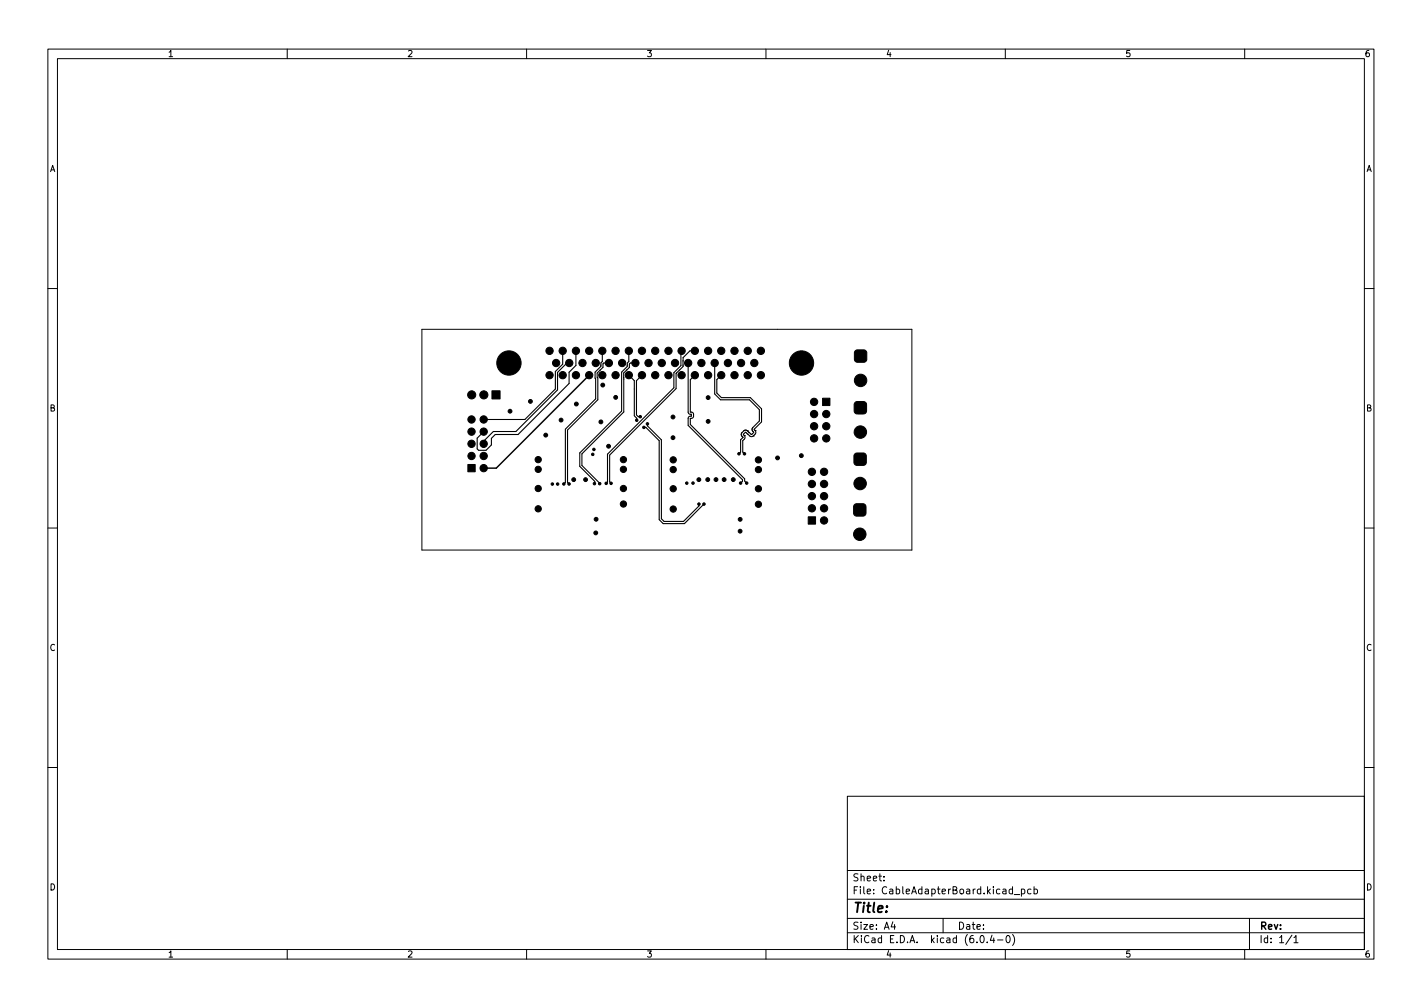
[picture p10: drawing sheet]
<svg xmlns="http://www.w3.org/2000/svg" width="297mm" height="210mm" viewBox="0 0 297 210" stroke-linecap="round" stroke-linejoin="round" font-family="sans-serif">
<defs><g id="words">
<text font-size="2.8" x="178" y="190.6">Title:</text>
<g font-size="2.1">
<text x="178" y="184">Sheet:</text>
<text x="178" y="186.7">File: CableAdapterBoard.kicad_pcb</text>
<text x="178" y="196.9">KiCad E.D.A. kicad (6.0.4-0)</text>
<text x="178" y="194.1">Size: A4</text>
<text x="200" y="194.1">Date:</text>
<text x="263" y="194.1">Rev:</text>
<text x="263" y="196.9">Id: 1/1</text>
</g>
<g font-size="1.8">
<text x="35" y="11.9">1</text>
<text x="85" y="11.9">2</text>
<text x="135" y="11.9">3</text>
<text x="185" y="11.9">4</text>
<text x="235" y="11.9">5</text>
<text x="285" y="11.9">6</text>
<text x="10.3" y="35.9">A</text>
<text x="285.3" y="35.9">A</text>
<text x="10.3" y="85.9">B</text>
<text x="285.3" y="85.9">B</text>
<text x="10.3" y="135.9">C</text>
<text x="285.3" y="135.9">C</text>
<text x="10.3" y="185.9">D</text>
<text x="285.3" y="185.9">D</text>
<text x="35" y="199.9">1</text>
<text x="85" y="199.9">2</text>
<text x="135" y="199.9">3</text>
<text x="185" y="199.9">4</text>
<text x="235" y="199.9">5</text>
<text x="285" y="199.9">6</text>
</g>
</g></defs>
<g fill="none" stroke="#000" stroke-width=".21">
<path d="M10 10.2h277v190.1h-277zM12 12.2h273v186.1h-273zM60 10.2v2M110 10.2v2M160 10.2v2M210 10.2v2M260 10.2v2M10 60.2h2M88.1 68.8h102.4v46h-102.4zM285 60.2h2M10 110.2h2M285 110.2h2"/>
<path d="M10 160.2h2M177 166.3h108v32h-108zM285 160.2h2M60 198.3v2M110 198.3v2M160 198.3v2M177 194.8h108M177 191.8h108M177 187.8h108M177 181.8h108M184.6 183.8v.1M184.6 183v.1"/>
<path d="M186.5 192.5l-.4 1h1M186.9 193v1M197 191.8v3M204.9 195.4l.2-.1a.8 .8 0 0 1 .5 .8 .8 .8 0 0 1-.5 .7 1 1 0 0 1-.2-1.4zM206.2 196.7v.1M207.2 195.3l-.3 1h.9M207.6 195.8v1M208.4 196.3h1.1M210 198.3v2M210.4 195.4l.1-.1a.8 .8 0 0 1 .5 .8 .8 .8 0 0 1-.5 .7 1 1 0 0 1-.1-1.4zM211.5 195.1a1.72 1.72 0 0 1 0 2.3M211.9 186.8h1.1"/>
<path d="M213.4 185.7l.4-.1 .3 .3-.2 .7h-.5M213.4 185.6v1.5M215.4 185.7l-.5-.1-.3 .3 .2 .7h.6M216 185.7l.4-.1 .3 .3-.1 .7h-.6M216 185.1v1.5M260 198.3v2M261 191.8v6.5M269.9 195.3l-1.3 1.9M270.3 195.8l.4-.5v1.5M270.3 196.8h.8"/>
</g>
<g fill="#000" stroke="#000" stroke-width=".21">
<path d="M178.7 73.2l1.7-.2 .5 .3 .2 1.7-.3 .5-1.7 .1-.5-.2-.1-1.7zM97.7 97h1.6v1.5h-1.6zM102.8 81.6h1.7v1.7h-1.7zM171.8 83.1h1.6v1.6h-1.6zM178.6 94.7l1.7-.1 .5 .2 .2 1.7-.3 .5-1.7 .2-.5-.3-.1-1.7zM178.6 84.1l.5-.3 1.7 .2 .2 .5-.1 1.7-.5 .2-1.7-.1-.3-.5zM168.8 107.9h1.6v1.5h-1.6zM178.6 105.3l1.7-.1 .5 .2 .1 1.7-.3 .5-1.6 .2-.6-.3-.1-1.7z"/>
<circle cx="106.3" cy="75.8" r="2.54"/>
<circle cx="114.8" cy="78.3" r=".76"/>
<circle cx="114.8" cy="73.3" r=".76"/>
<circle cx="116.2" cy="75.8" r=".76"/>
<circle cx="117.5" cy="78.3" r=".76"/>
<circle cx="117.5" cy="73.3" r=".76"/>
<circle cx="118.9" cy="75.8" r=".76"/>
<circle cx="120.3" cy="78.3" r=".76"/>
<circle cx="120.3" cy="73.3" r=".76"/>
<circle cx="121.7" cy="75.8" r=".76"/>
<circle cx="123.1" cy="78.3" r=".76"/>
<circle cx="123.1" cy="73.3" r=".76"/>
<circle cx="124.4" cy="75.8" r=".76"/>
<circle cx="125.8" cy="73.3" r=".76"/>
<circle cx="125.8" cy="78.3" r=".76"/>
<circle cx="127.2" cy="75.8" r=".76"/>
<circle cx="128.6" cy="73.3" r=".76"/>
<circle cx="128.6" cy="78.3" r=".76"/>
<circle cx="130" cy="75.8" r=".76"/>
<circle cx="131.4" cy="78.3" r=".76"/>
<circle cx="131.4" cy="73.3" r=".76"/>
<circle cx="132.7" cy="75.8" r=".76"/>
<circle cx="134.1" cy="78.3" r=".76"/>
<circle cx="134.1" cy="73.3" r=".76"/>
<circle cx="135.5" cy="75.8" r=".76"/>
<circle cx="136.9" cy="73.3" r=".76"/>
<circle cx="136.9" cy="78.3" r=".76"/>
<circle cx="138.2" cy="75.8" r=".76"/>
<circle cx="139.6" cy="73.3" r=".76"/>
<circle cx="139.6" cy="78.3" r=".76"/>
<circle cx="141" cy="75.8" r=".76"/>
<circle cx="142.4" cy="73.3" r=".76"/>
<circle cx="142.4" cy="78.3" r=".76"/>
<circle cx="143.7" cy="75.8" r=".76"/>
<circle cx="145.1" cy="73.3" r=".76"/>
<circle cx="145.1" cy="78.3" r=".76"/>
<circle cx="146.5" cy="75.8" r=".76"/>
<circle cx="147.9" cy="78.3" r=".76"/>
<circle cx="147.9" cy="73.3" r=".76"/>
<circle cx="149.3" cy="75.8" r=".76"/>
<circle cx="150.7" cy="78.3" r=".76"/>
<circle cx="150.7" cy="73.3" r=".76"/>
<circle cx="152.1" cy="75.8" r=".76"/>
<circle cx="153.4" cy="73.3" r=".76"/>
<circle cx="153.4" cy="78.3" r=".76"/>
<circle cx="154.8" cy="75.8" r=".76"/>
<circle cx="156.2" cy="73.3" r=".76"/>
<circle cx="156.2" cy="78.3" r=".76"/>
<circle cx="157.6" cy="75.8" r=".76"/>
<circle cx="158.9" cy="73.3" r=".76"/>
<circle cx="158.9" cy="78.3" r=".76"/>
<circle cx="167.4" cy="75.8" r="2.54"/>
<circle cx="179.8" cy="79.4" r="1.3"/>
<circle cx="98.5" cy="90.1" r=".76"/>
<circle cx="98.5" cy="92.7" r=".76"/>
<circle cx="98.5" cy="87.6" r=".76"/>
<circle cx="98.5" cy="95.2" r=".76"/>
<circle cx="98.5" cy="82.4" r=".85"/>
<circle cx="101" cy="92.7" r=".76"/>
<circle cx="101" cy="97.7" r=".76"/>
<circle cx="101" cy="87.6" r=".76"/>
<circle cx="101" cy="95.2" r=".76"/>
<circle cx="101" cy="90.1" r=".76"/>
<circle cx="101.1" cy="82.4" r=".85"/>
<circle cx="106.5" cy="85.9" r=".4"/>
<circle cx="110.8" cy="83.8" r=".4"/>
<circle cx="112.4" cy="96" r=".65"/>
<circle cx="112.4" cy="98" r=".65"/>
<circle cx="114" cy="90.8" r=".4"/>
<circle cx="117.2" cy="87.7" r=".4"/>
<circle cx="120.4" cy="84.4" r=".4"/>
<circle cx="123.8" cy="94.9" r=".26"/>
<circle cx="124.1" cy="93.8" r=".26"/>
<circle cx="125.5" cy="88.1" r=".4"/>
<circle cx="125.9" cy="80.4" r=".4"/>
<circle cx="127.1" cy="93.2" r=".4"/>
<circle cx="128.6" cy="83" r=".4"/>
<circle cx="130.2" cy="96" r=".65"/>
<circle cx="130.2" cy="98" r=".65"/>
<circle cx="133" cy="87.7" r=".26"/>
<circle cx="133.7" cy="87" r=".26"/>
<circle cx="134.5" cy="89.2" r=".26"/>
<circle cx="135.2" cy="88.5" r=".26"/>
<circle cx="140.6" cy="87.1" r=".4"/>
<circle cx="140.6" cy="91.4" r=".4"/>
<circle cx="140.6" cy="98" r=".65"/>
<circle cx="140.6" cy="96" r=".65"/>
<circle cx="147.9" cy="83" r=".4"/>
<circle cx="147.9" cy="88" r=".4"/>
<circle cx="154.4" cy="94.7" r=".26"/>
<circle cx="155.5" cy="94.7" r=".26"/>
<circle cx="158.4" cy="98" r=".65"/>
<circle cx="158.4" cy="96" r=".65"/>
<circle cx="162.4" cy="95.6" r=".4"/>
<circle cx="167.4" cy="95.1" r=".4"/>
<circle cx="169.6" cy="98.5" r=".76"/>
<circle cx="170.1" cy="89" r=".76"/>
<circle cx="170.1" cy="83.9" r=".76"/>
<circle cx="170.1" cy="86.5" r=".76"/>
<circle cx="170.1" cy="91.5" r=".76"/>
<circle cx="172.1" cy="98.5" r=".76"/>
<circle cx="172.6" cy="86.5" r=".76"/>
<circle cx="172.6" cy="91.5" r=".76"/>
<circle cx="172.6" cy="89" r=".76"/>
<circle cx="179.7" cy="90.2" r="1.3"/>
<circle cx="112.4" cy="106.2" r=".65"/>
<circle cx="112.4" cy="102" r=".65"/>
<circle cx="115.4" cy="101.1" r=".26"/>
<circle cx="116.5" cy="101.1" r=".26"/>
<circle cx="117.8" cy="101" r=".26"/>
<circle cx="118.9" cy="101" r=".26"/>
<circle cx="119.8" cy="100.1" r=".4"/>
<circle cx="122.3" cy="100.1" r=".4"/>
<circle cx="124.2" cy="101" r=".26"/>
<circle cx="124.5" cy="111.3" r=".4"/>
<circle cx="124.5" cy="108.4" r=".4"/>
<circle cx="125.3" cy="101" r=".26"/>
<circle cx="126.6" cy="100.9" r=".26"/>
<circle cx="127.6" cy="100.9" r=".26"/>
<circle cx="130.2" cy="105.2" r=".65"/>
<circle cx="130.2" cy="102" r=".65"/>
<circle cx="140.6" cy="106.3" r=".65"/>
<circle cx="140.6" cy="102" r=".65"/>
<circle cx="143.5" cy="100.9" r=".26"/>
<circle cx="144.8" cy="100.9" r=".26"/>
<circle cx="146" cy="100.1" r=".4"/>
<circle cx="146" cy="105.2" r=".26"/>
<circle cx="147" cy="105.2" r=".26"/>
<circle cx="147.8" cy="100.1" r=".4"/>
<circle cx="149.6" cy="100.1" r=".4"/>
<circle cx="151.3" cy="100.1" r=".4"/>
<circle cx="153.2" cy="100.1" r=".4"/>
<circle cx="154.6" cy="110.9" r=".4"/>
<circle cx="154.6" cy="108.4" r=".4"/>
<circle cx="154.7" cy="100.9" r=".26"/>
<circle cx="156" cy="100.9" r=".26"/>
<circle cx="158.4" cy="102" r=".65"/>
<circle cx="158.4" cy="105.3" r=".65"/>
<circle cx="169.6" cy="101.1" r=".76"/>
<circle cx="169.6" cy="106.1" r=".76"/>
<circle cx="169.6" cy="103.6" r=".76"/>
<circle cx="172.1" cy="106.1" r=".76"/>
<circle cx="172.1" cy="108.7" r=".76"/>
<circle cx="172.1" cy="101.1" r=".76"/>
<circle cx="172.1" cy="103.6" r=".76"/>
<circle cx="179.6" cy="111.5" r="1.3"/>
<circle cx="179.7" cy="101" r="1.3"/>
</g>
<g fill="none" stroke="#000" stroke-width=".23">
<path d="M117.5 73.3v2.7l-1.5 1.6v3.6l-6.4 6.4h-8.6M118.9 75.8h-.5l-1.9 2v3.6l-8.7 8.7h-4.7l-2.1 2v.6M120.3 73.3v3l-1.4 1.4v2.4l-10.7 10.6h-4.8l-.7 .8v1.4l-1.2 1.1h-1.5l-.3-.3v-2.2l1.3-1.4M125.4 77.3h.1M125.8 73.3v2.2l-.3 .3v.7l-1.2 1.2 .1 5.6-6.3 6.3v11.1l-.3 .3M127.2 75.8h-1.1l-.1 .2v.7l-1.3 1.2v.9l.2 .1v4.6l-6.4 6.3v10.9l.4 .3M130.3 78.8h.1M130.3 79.1v.1M130.9 77.3h.1M131 76.2v.1M131.4 78.3l1.1 1.2v7.3l.5 .5v.4M131.4 73.3v2.2l-.4 .3v.7l-1.2 1.2v8.1l-8.7 8.8v2.8l3.1 3.1v.5"/>
<path d="M132.7 75.8h-1l-.2 .2v.7l-1.2 1.2v8.1l-8.7 8.8v2.4l3.7 3.8M134.1 78.3l-1.1 1.2v7.1l.3 .4h.4M141.3 77.9h.1M141.9 77.3h.1M142.4 73.3l-.2 .1v2.9l-1.4 1.5v3.2l-13.9 13.8v5.8l-.3 .3M142.4 73.3h.1M142.7 76.2v.1M142.7 75.3h.1M143.7 75.8l.1 10.3 .2 .3 .4 .1v.4h-.4l-.2 .3-.1 1.6 11.4 11.4v.3l-.4 .4M145.1 78.3l-.9 1v6.7l.5 .1 .2 .4-.1 .7-.6 .1v1.3l11.4 11.4v.4l.4 .5M145.1 73.3h-1l-1.4 1.4v1.8l-1.5 1.5v3.1l-13.8 13.9v5.6l.2 .3M149.3 75.8v6.5l1.2 1.2h6.1l2 2v2.4l-1.4 1.4a.72 .72 0 0 0 .2 1l-.4 .4"/>
<path d="M150.7 78.3l-1 1v2.8l1 .9h6l2.4 2.4v2.7l-1.5 1.5 .1 .3M134.5 89.2h.4l2.8 2.8v16.5l.8 .8h4.5l4-4.1M135.2 88.5v.4l3 2.9v16.5l.5 .6h4.1l3.2-3.2v-.5M155.5 90.9h.1M155.5 90.9l-.2-.2 .5-.4 .9 .8 .7-.1M155.5 90.9l.1 .6-.4 .5v2.4l.3 .3M156.1 90h.1M156.1 90l-.6-.2-.5 .5a.72 .72 0 0 0 .2 1l-.5 .5v2.6l-.3 .3M156.1 90l.8 .7M156.2 90.6v.1M156.5 90.3h.1M156.9 90.7h.1"/>
<path d="M157 90.7h.1M157.4 91h.1M157.7 89.9h.1M157.7 89.9l.2 .5-.5 .6"/>
</g>
<path d="M123.1 78.3l-19.4 19.4h-2.7" fill="none" stroke="#000" stroke-width=".3"/>
<use href="#words"/>
</svg>
